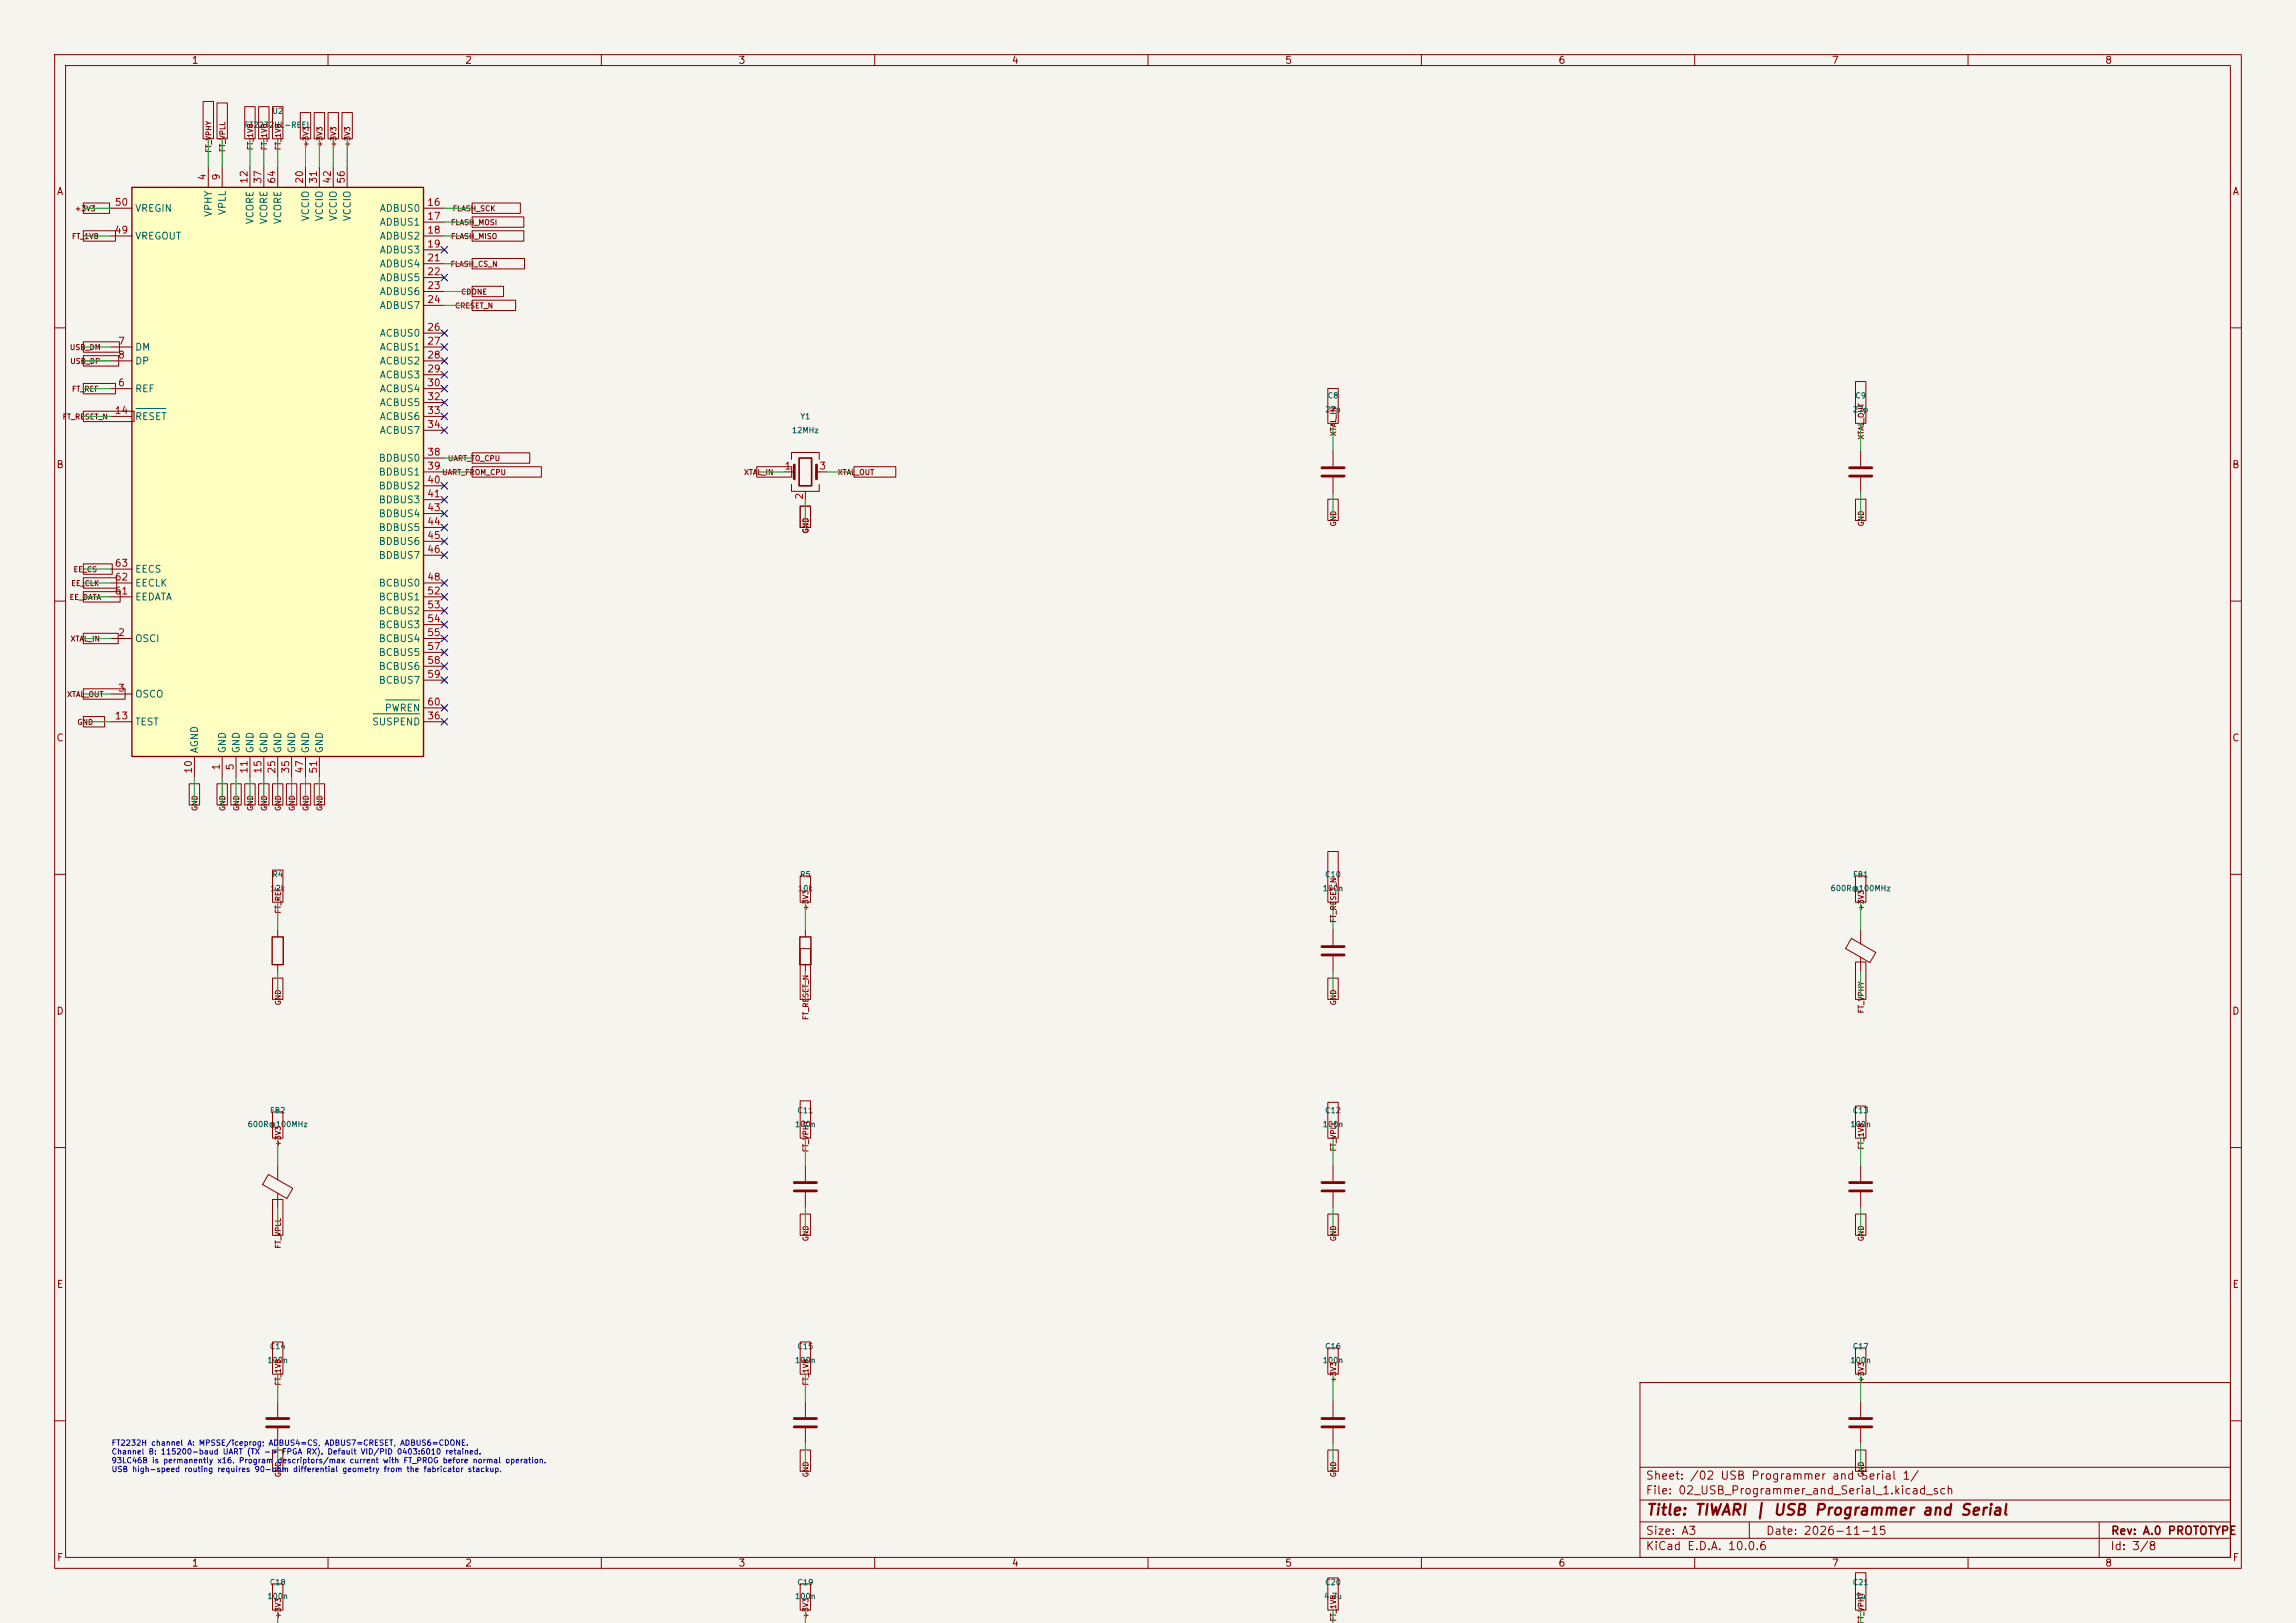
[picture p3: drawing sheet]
<svg xmlns="http://www.w3.org/2000/svg" width="420mm" height="297mm" viewBox="0 0 420 297" stroke-linecap="round" stroke-linejoin="round" font-family="sans-serif">
<defs><g id="words">
<text font-size="2" fill="#840000" x="301" y="277.8">Title: TIWARI | USB Programmer and Serial</text>
<g font-size="1.5" fill="#840000">
<text x="300.9" y="273.8">File: 02_USB_Programmer_and_Serial_1.kicad_sch</text>
<text x="300.9" y="271.1">Sheet: /02 USB Programmer and Serial 1/</text>
<text x="300.9" y="281.2">Size: A3</text>
<text x="322.9" y="281.2">Date: 2026-11-15</text>
<text x="386" y="281.2">Rev: A.0 PROTOTYPE</text>
<text x="300.9" y="284">KiCad E.D.A. 10.0.6</text>
<text x="385.9" y="284">Id: 3/8</text>
</g>
<g font-size="1.3" fill="#840000">
<text x="35" y="12">1</text>
<text x="85" y="12">2</text>
<text x="135" y="12">3</text>
<text x="185" y="12">4</text>
<text x="235" y="12">5</text>
<text x="285" y="12">6</text>
<text x="335" y="12">7</text>
<text x="385" y="12">8</text>
<text x="10.3" y="36">A</text>
<text x="408.3" y="36">A</text>
<text x="10.2" y="86">B</text>
<text x="408.2" y="86">B</text>
<text x="10.2" y="136">C</text>
<text x="408.2" y="136">C</text>
<text x="10.2" y="186">D</text>
<text x="408.2" y="186">D</text>
<text x="10.3" y="236">E</text>
<text x="408.3" y="236">E</text>
<text x="10.3" y="286">F</text>
<text x="35" y="287">1</text>
<text x="85" y="287">2</text>
<text x="135" y="287">3</text>
<text x="185" y="287">4</text>
<text x="235" y="287">5</text>
<text x="285" y="287">6</text>
<text x="335" y="287">7</text>
<text x="385" y="287">8</text>
<text x="408.3" y="286">F</text>
</g>
<g font-size="1.3" fill="#a90000">
<text x="38" y="33.1" transform="rotate(-90 38 33.1)">4</text>
<text x="40.5" y="33.1" transform="rotate(-90 40.5 33.1)">9</text>
<text x="45.6" y="33.7" transform="rotate(-90 45.6 33.7)">12</text>
<text x="48.1" y="33.7" transform="rotate(-90 48.1 33.7)">37</text>
<text x="50.7" y="33.7" transform="rotate(-90 50.7 33.7)">64</text>
<text x="55.7" y="33.7" transform="rotate(-90 55.7 33.7)">20</text>
<text x="58.3" y="33.7" transform="rotate(-90 58.3 33.7)">31</text>
<text x="60.8" y="33.7" transform="rotate(-90 60.8 33.7)">42</text>
<text x="63.4" y="33.7" transform="rotate(-90 63.4 33.7)">56</text>
<text x="20.9" y="38">50</text>
<text x="78" y="38">16</text>
<text x="78" y="40.5">17</text>
<text x="20.9" y="43">49</text>
<text x="78" y="43">18</text>
<text x="78" y="45.6">19</text>
<text x="78" y="48.1">21</text>
<text x="78" y="50.7">22</text>
<text x="78" y="53.2">23</text>
<text x="78" y="55.7">24</text>
<text x="21.5" y="63.4">7</text>
<text x="21.5" y="65.9">8</text>
<text x="78" y="60.8">26</text>
<text x="78" y="63.4">27</text>
<text x="78" y="65.9">28</text>
<text x="21.5" y="71">6</text>
<text x="78" y="68.4">29</text>
<text x="78" y="71">30</text>
<text x="20.9" y="76.1">14</text>
<text x="78" y="73.5">32</text>
<text x="78" y="76.1">33</text>
<text x="78" y="78.6">34</text>
<text x="78" y="83.7">38</text>
<text x="78" y="86.2">39</text>
<text x="78" y="88.8">40</text>
<text x="143.4" y="86.2">1</text>
<text x="149.8" y="86.2">3</text>
<text x="78" y="91.3">41</text>
<text x="78" y="93.8">43</text>
<text x="147.2" y="91.5" transform="rotate(-90 147.2 91.5)">2</text>
<text x="78" y="96.4">44</text>
<text x="78" y="98.9">45</text>
<text x="78" y="101.5">46</text>
<text x="20.9" y="106.5">62</text>
<text x="20.9" y="104">63</text>
<text x="78" y="106.5">48</text>
<text x="20.9" y="109.1">61</text>
<text x="78" y="109.1">52</text>
<text x="78" y="111.6">53</text>
<text x="21.5" y="116.7">2</text>
<text x="78" y="114.2">54</text>
<text x="78" y="116.7">55</text>
<text x="78" y="119.2">57</text>
<text x="78" y="121.8">58</text>
<text x="78" y="124.3">59</text>
<text x="20.9" y="131.9">13</text>
<text x="21.5" y="126.9">3</text>
<text x="78" y="131.9">36</text>
<text x="78" y="129.4">60</text>
<text x="35.4" y="141.7" transform="rotate(-90 35.4 141.7)">10</text>
<text x="40.5" y="141.1" transform="rotate(-90 40.5 141.1)">1</text>
<text x="43" y="141.1" transform="rotate(-90 43 141.1)">5</text>
<text x="45.6" y="141.7" transform="rotate(-90 45.6 141.7)">11</text>
<text x="48.1" y="141.7" transform="rotate(-90 48.1 141.7)">15</text>
<text x="50.7" y="141.7" transform="rotate(-90 50.7 141.7)">25</text>
<text x="53.2" y="141.7" transform="rotate(-90 53.2 141.7)">35</text>
<text x="55.7" y="141.7" transform="rotate(-90 55.7 141.7)">47</text>
<text x="58.3" y="141.7" transform="rotate(-90 58.3 141.7)">51</text>
</g>
<g font-size="1.3" fill="#006464">
<text x="24.6" y="39.1">VREGIN</text>
<text x="39.1" y="39.8" transform="rotate(-90 39.1 39.8)">VPHY</text>
<text x="41.6" y="39.4" transform="rotate(-90 41.6 39.4)">VPLL</text>
<text x="46.7" y="41.1" transform="rotate(-90 46.7 41.1)">VCORE</text>
<text x="49.2" y="41.1" transform="rotate(-90 49.2 41.1)">VCORE</text>
<text x="51.8" y="41.1" transform="rotate(-90 51.8 41.1)">VCORE</text>
<text x="56.8" y="40.6" transform="rotate(-90 56.8 40.6)">VCCIO</text>
<text x="59.4" y="40.6" transform="rotate(-90 59.4 40.6)">VCCIO</text>
<text x="61.9" y="40.6" transform="rotate(-90 61.9 40.6)">VCCIO</text>
<text x="64.5" y="40.6" transform="rotate(-90 64.5 40.6)">VCCIO</text>
<text x="69.4" y="39.1">ADBUS0</text>
<text x="69.4" y="41.6">ADBUS1</text>
<text x="24.6" y="44.1">VREGOUT</text>
<text x="69.4" y="44.1">ADBUS2</text>
<text x="69.4" y="46.7">ADBUS3</text>
<text x="69.4" y="49.2">ADBUS4</text>
<text x="69.4" y="51.8">ADBUS5</text>
<text x="69.4" y="54.3">ADBUS6</text>
<text x="69.4" y="56.8">ADBUS7</text>
<text x="24.6" y="64.5">DM</text>
<text x="69.4" y="61.9">ACBUS0</text>
<text x="69.4" y="64.5">ACBUS1</text>
<text x="24.6" y="67">DP</text>
<text x="69.4" y="67">ACBUS2</text>
<text x="69.4" y="69.5">ACBUS3</text>
<text x="24.6" y="72.1">REF</text>
<text x="24.6" y="77.2">RESET</text>
<text x="69.4" y="72.1">ACBUS4</text>
<text x="69.4" y="74.6">ACBUS5</text>
<text x="69.4" y="77.2">ACBUS6</text>
<text x="69.4" y="79.7">ACBUS7</text>
<text x="69.2" y="84.8">BDBUS0</text>
<text x="69.2" y="87.3">BDBUS1</text>
<text x="69.2" y="89.9">BDBUS2</text>
<text x="69.2" y="92.4">BDBUS3</text>
<text x="69.2" y="94.9">BDBUS4</text>
<text x="69.2" y="97.5">BDBUS5</text>
<text x="69.2" y="100">BDBUS6</text>
<text x="24.6" y="107.6">EECLK</text>
<text x="24.6" y="105.1">EECS</text>
<text x="69.2" y="102.6">BDBUS7</text>
<text x="69.2" y="107.6">BCBUS0</text>
<text x="24.6" y="110.2">EEDATA</text>
<text x="69.2" y="110.2">BCBUS1</text>
<text x="69.2" y="112.7">BCBUS2</text>
<text x="24.6" y="117.8">OSCI</text>
<text x="69.2" y="115.3">BCBUS3</text>
<text x="69.2" y="117.8">BCBUS4</text>
<text x="69.2" y="120.3">BCBUS5</text>
<text x="69.2" y="122.9">BCBUS6</text>
<text x="69.2" y="125.4">BCBUS7</text>
<text x="24.6" y="128">OSCO</text>
<text x="70.3" y="130.5">PWREN</text>
<text x="24.6" y="133">TEST</text>
<text x="36.5" y="137.9" transform="rotate(-90 36.5 137.9)">AGND</text>
<text x="41.6" y="137.9" transform="rotate(-90 41.6 137.9)">GND</text>
<text x="44.1" y="137.9" transform="rotate(-90 44.1 137.9)">GND</text>
<text x="46.7" y="137.9" transform="rotate(-90 46.7 137.9)">GND</text>
<text x="49.2" y="137.9" transform="rotate(-90 49.2 137.9)">GND</text>
<text x="51.8" y="137.9" transform="rotate(-90 51.8 137.9)">GND</text>
<text x="54.3" y="137.9" transform="rotate(-90 54.3 137.9)">GND</text>
<text x="56.8" y="137.9" transform="rotate(-90 56.8 137.9)">GND</text>
<text x="59.4" y="137.9" transform="rotate(-90 59.4 137.9)">GND</text>
<text x="68" y="133">SUSPEND</text>
</g>
<g font-size="1" fill="#006464">
<text x="44.6" y="23.6">FT2232HL-REEL</text>
<text x="49.7" y="21.1">U2</text>
<text x="146.3" y="77">Y1</text>
<text x="242.3" y="75.7">27p</text>
<text x="242.8" y="73.1">C8</text>
<text x="338.9" y="75.7">27p</text>
<text x="339.3" y="73.1">C9</text>
<text x="144.8" y="79.5">12MHz</text>
<text x="49.7" y="160.8">R4</text>
<text x="146.2" y="160.8">R5</text>
<text x="242.3" y="160.8">C10</text>
<text x="338.9" y="160.8">FB1</text>
<text x="49.3" y="163.3">12k</text>
<text x="145.9" y="163.3">10k</text>
<text x="241.9" y="163.3">100n</text>
<text x="334.8" y="163.3">600R@100MHz</text>
<text x="49.3" y="204">FB2</text>
<text x="145.8" y="204">C11</text>
<text x="242.3" y="204">C12</text>
<text x="338.8" y="204">C13</text>
<text x="45.2" y="206.5">600R@100MHz</text>
<text x="145.3" y="206.5">100n</text>
<text x="241.9" y="206.5">100n</text>
<text x="338.4" y="206.5">100n</text>
<text x="48.8" y="249.7">100n</text>
<text x="49.2" y="247.1">C14</text>
<text x="145.3" y="249.7">100n</text>
<text x="145.8" y="247.1">C15</text>
<text x="241.9" y="249.7">100n</text>
<text x="242.3" y="247.1">C16</text>
<text x="338.4" y="249.7">100n</text>
<text x="338.8" y="247.1">C17</text>
<text x="48.8" y="292.9">100n</text>
<text x="49.2" y="290.3">C18</text>
<text x="145.3" y="292.9">100n</text>
<text x="145.8" y="290.3">C19</text>
<text x="242.1" y="292.9">4.7u</text>
<text x="242.3" y="290.3">C20</text>
<text x="338.8" y="290.3">C21</text>
<text x="339.3" y="292.9">1u</text>
</g>
<g font-size="1" fill="#840000">
<text x="38.9" y="28.1" transform="rotate(-90 38.9 28.1)">FT_VPHY</text>
<text x="41.4" y="27.9" transform="rotate(-90 41.4 27.9)">FT_VPLL</text>
<text x="46.5" y="27.6" transform="rotate(-90 46.5 27.6)">FT_1V8</text>
<text x="49" y="27.6" transform="rotate(-90 49 27.6)">FT_1V8</text>
<text x="51.6" y="27.6" transform="rotate(-90 51.6 27.6)">FT_1V8</text>
<text x="56.7" y="27" transform="rotate(-90 56.7 27)">+3V3</text>
<text x="59.2" y="27" transform="rotate(-90 59.2 27)">+3V3</text>
<text x="61.7" y="27" transform="rotate(-90 61.7 27)">+3V3</text>
<text x="64.3" y="27" transform="rotate(-90 64.3 27)">+3V3</text>
<text x="13.6" y="38.9">+3V3</text>
<text x="82.4" y="41.4">FLASH_MOSI</text>
<text x="82.7" y="38.9">FLASH_SCK</text>
<text x="13.1" y="44">FT_1V8</text>
<text x="82.4" y="44">FLASH_MISO</text>
<text x="82.3" y="49">FLASH_CS_N</text>
<text x="83.1" y="56.7">CRESET_N</text>
<text x="84.2" y="54.1">CDONE</text>
<text x="12.7" y="64.3">USB_DM</text>
<text x="12.8" y="66.8">USB_DP</text>
<text x="13.1" y="71.9">FT_REF</text>
<text x="11.4" y="77">FT_RESET_N</text>
<text x="244.6" y="79.9" transform="rotate(-90 244.6 79.9)">XTAL_IN</text>
<text x="341.1" y="80.5" transform="rotate(-90 341.1 80.5)">XTAL_OUT</text>
<text x="80.8" y="87.1">UART_FROM_CPU</text>
<text x="81.8" y="84.6">UART_TO_CPU</text>
<text x="136" y="87.1">XTAL_IN</text>
<text x="153.1" y="87.1">XTAL_OUT</text>
<text x="148.1" y="97.7" transform="rotate(-90 148.1 97.7)">GND</text>
<text x="244.6" y="96.4" transform="rotate(-90 244.6 96.4)">GND</text>
<text x="341.1" y="96.4" transform="rotate(-90 341.1 96.4)">GND</text>
<text x="12.9" y="107.5">EE_CLK</text>
<text x="13.4" y="104.9">EE_CS</text>
<text x="12.6" y="110">EE_DATA</text>
<text x="12.8" y="117.6">XTAL_IN</text>
<text x="12.2" y="127.8">XTAL_OUT</text>
<text x="14.1" y="132.9">GND</text>
<text x="36.3" y="148.5" transform="rotate(-90 36.3 148.5)">GND</text>
<text x="41.4" y="148.5" transform="rotate(-90 41.4 148.5)">GND</text>
<text x="44" y="148.5" transform="rotate(-90 44 148.5)">GND</text>
<text x="46.5" y="148.5" transform="rotate(-90 46.5 148.5)">GND</text>
<text x="49" y="148.5" transform="rotate(-90 49 148.5)">GND</text>
<text x="51.6" y="148.5" transform="rotate(-90 51.6 148.5)">GND</text>
<text x="54.1" y="148.5" transform="rotate(-90 54.1 148.5)">GND</text>
<text x="56.7" y="148.5" transform="rotate(-90 56.7 148.5)">GND</text>
<text x="59.2" y="148.5" transform="rotate(-90 59.2 148.5)">GND</text>
<text x="51.6" y="167.3" transform="rotate(-90 51.6 167.3)">FT_REF</text>
<text x="148.1" y="166.7" transform="rotate(-90 148.1 166.7)">+3V3</text>
<text x="341.1" y="166.7" transform="rotate(-90 341.1 166.7)">+3V3</text>
<text x="244.6" y="169" transform="rotate(-90 244.6 169)">FT_RESET_N</text>
<text x="51.6" y="184.1" transform="rotate(-90 51.6 184.1)">GND</text>
<text x="244.6" y="184.1" transform="rotate(-90 244.6 184.1)">GND</text>
<text x="341.1" y="185.5" transform="rotate(-90 341.1 185.5)">FT_VPHY</text>
<text x="148.1" y="186.8" transform="rotate(-90 148.1 186.8)">FT_RESET_N</text>
<text x="51.6" y="209.9" transform="rotate(-90 51.6 209.9)">+3V3</text>
<text x="148.1" y="210.9" transform="rotate(-90 148.1 210.9)">FT_VPHY</text>
<text x="244.6" y="210.8" transform="rotate(-90 244.6 210.8)">FT_VPLL</text>
<text x="341.1" y="210.5" transform="rotate(-90 341.1 210.5)">FT_1V8</text>
<text x="148.1" y="227.2" transform="rotate(-90 148.1 227.2)">GND</text>
<text x="244.6" y="227.2" transform="rotate(-90 244.6 227.2)">GND</text>
<text x="341.1" y="227.2" transform="rotate(-90 341.1 227.2)">GND</text>
<text x="51.6" y="228.6" transform="rotate(-90 51.6 228.6)">FT_VPLL</text>
<text x="51.6" y="253.6" transform="rotate(-90 51.6 253.6)">FT_1V8</text>
<text x="148.1" y="253.6" transform="rotate(-90 148.1 253.6)">FT_1V8</text>
<text x="244.6" y="253.1" transform="rotate(-90 244.6 253.1)">+3V3</text>
<text x="341.1" y="253.1" transform="rotate(-90 341.1 253.1)">+3V3</text>
<text x="51.6" y="270.4" transform="rotate(-90 51.6 270.4)">GND</text>
<text x="148.1" y="270.4" transform="rotate(-90 148.1 270.4)">GND</text>
<text x="244.6" y="270.4" transform="rotate(-90 244.6 270.4)">GND</text>
<text x="341.1" y="270.4" transform="rotate(-90 341.1 270.4)">GND</text>
<text x="51.6" y="296.3" transform="rotate(-90 51.6 296.3)">+3V3</text>
<text x="148.1" y="296.3" transform="rotate(-90 148.1 296.3)">+3V3</text>
<text x="244.6" y="296.8" transform="rotate(-90 244.6 296.8)">FT_1V8</text>
<text x="341.1" y="297.3" transform="rotate(-90 341.1 297.3)">FT_VPHY</text>
</g>
<g font-size="1" fill="#0000c2">
<text x="20.3" y="264.8">FT2232H channel A: MPSSE/iceprog; ADBUS4=CS, ADBUS7=CRESET, ADBUS6=CDONE.</text>
<text x="20.3" y="266.4">Channel B: 115200-baud UART (TX -&gt;</text>
<text x="20.3" y="268">93LC46B is permanently x16. Program</text>
<text x="20.3" y="269.6">USB high-speed routing requires 90-ohm differential geometry from the fabricator stackup.</text>
<text x="50.7" y="268">descriptors/max current with FT_PROG before normal operation.</text>
<text x="51.5" y="266.4">FPGA RX). Default VID/PID 0403:6010 retained.</text>
</g>
</g></defs>
<path d="M0 0h420v297h-420z" fill="#f5f4ef" stroke="#f5f4ef" stroke-width=".18"/>
<g fill="none" stroke="#840000" stroke-width=".18">
<path d="M10 10h400v277h-400zM12 12h396v273h-396zM60 10v2M110 10v2M160 10v2M210 10v2M260 10v2M310 10v2M360 10v2M10 60h2M408 60h2M143.5 86.4h1.8"/>
<path d="M144.8 84.1v-1.3h5.1v1.3M144.8 88.6v1.3h5.1v-1.3M147.3 89.9v1.5M149.4 86.4h1.7M243.8 82.6v2.7M243.8 87.4v2.8M10 110h2M408 110h2M10 160h2M408 160h2M10 210h2M408 210h2"/>
<path d="M300 253h108v32h-108zM10 260h2M300 278.5h108M300 274.5h108M300 268.5h108M320 278.5v3M384 278.5v6.5M408 260h2M60 285v2M110 285v2M160 285v2M210 285v2"/>
<path d="M260 285v2M300 281.5h108M310 285v2M360 285v2"/>
</g>
<path d="M145.3 85.1v2.5M149.4 85.1v2.5M241.8 85.6h4.1M241.8 87.1h4.1" fill="none" stroke="#840000" stroke-width=".51"/>
<path d="M146.2 83.8h2.3v5.1h-2.3z" fill="none" stroke="#840000" stroke-width=".3"/>
<path d="M24.1 34.3h53.4v104.1h-53.4z" fill="#ffffc2"/>
<path d="M24.1 34.3h53.4v104.1h-53.4zM49.8 171.5h2v5h-2zM146.3 171.5h2v5h-2z" fill="none" stroke="#840000" stroke-width=".25"/>
<g fill="none" stroke="#840000" stroke-width=".18">
<path d="M37.1 18.6h2v6.8h-2zM39.7 18.8h1.9v6.6h-1.9zM44.8 19.5h1.9v5.9h-1.9zM47.3 19.5h1.9v5.9h-1.9zM49.8 19.5h2v5.9h-2zM15.2 37.1h4.8v2h-4.8zM20.3 38.1h3.8M38.1 30.5v3.8M40.6 30.5v3.8M45.7 30.5v3.8M48.3 30.5v3.8M50.8 30.5v3.8"/>
<path d="M54.9 20.6h1.9v4.8h-1.9zM55.9 30.5v3.8M57.5 20.6h1.9v4.8h-1.9zM58.4 30.5v3.8M60 20.6h1.9v4.8h-1.9zM61 30.5v3.8M62.5 20.6h2v4.8h-2zM63.5 30.5v3.8M77.5 38.1h3.8M86.4 37.1h8.8v2h-8.8zM86.4 39.7h9.4v1.9h-9.4zM15.2 42.2h5.9v1.9h-5.9z"/>
<path d="M20.3 43.2h3.8M77.5 40.6h3.8M77.5 43.2h3.8M77.5 45.7h3.8M77.5 48.3h3.8M77.5 50.8h3.8M77.5 53.3h3.8M77.5 55.9h3.8M86.4 52.4h5.7v1.9h-5.7zM86.4 42.2h9.4v1.9h-9.4zM86.4 47.3h9.6v1.9h-9.6zM86.4 54.9h7.9v1.9h-7.9z"/>
<path d="M15.2 75.2h9.3v2h-9.3zM15.2 65.1h6.5v1.9h-6.5zM15.2 70.2h5.9v1.9h-5.9zM15.2 62.5h6.6v2h-6.6zM20.3 71.1h3.8M20.3 63.5h3.8M20.3 66h3.8M20.3 76.2h3.8M77.5 71.1h3.8M77.5 63.5h3.8M77.5 66h3.8M77.5 76.2h3.8"/>
<path d="M77.5 61h3.8M77.5 68.6h3.8M77.5 73.7h3.8M77.5 78.7h3.8M242.9 71.1h1.9v6.4h-1.9zM339.4 69.8h1.9v7.7h-1.9zM77.5 83.8h3.8M77.5 86.4h3.8M77.5 88.9h3.8M77.5 91.4h3.8M77.5 94h3.8M77.5 96.5h3.8"/>
<path d="M77.5 99.1h3.8M86.4 85.4h12.6v1.9h-12.6zM86.4 82.9h10.5v1.9h-10.5zM138.4 85.4h6.4v1.9h-6.4zM146.4 92.6h1.9v3.9h-1.9zM156.2 85.4h7.7v1.9h-7.7zM242.9 91.4h1.9v3.9h-1.9zM339.4 91.4h1.9v3.9h-1.9zM340.4 82.6v2.7M340.4 87.4v2.8M15.2 103.2h5.3v1.9h-5.3zM15.2 105.7h6.1v1.9h-6.1z"/>
<path d="M15.2 108.3h6.8v1.9h-6.8zM15.2 115.9h6.4v1.9h-6.4zM20.3 116.8h3.8M20.3 106.7h3.8M20.3 109.2h3.8M20.3 104.1h3.8M77.5 116.8h3.8M77.5 101.6h3.8M77.5 106.7h3.8M77.5 109.2h3.8M77.5 111.8h3.8M77.5 114.3h3.8"/>
<path d="M77.5 119.4h3.8M15.2 131.1h3.9v1.9h-3.9zM15.2 126h7.7v2h-7.7zM20.3 127h3.8M20.3 132.1h3.8M35.6 138.4v3.8M40.6 138.4v3.8M43.2 138.4v3.8M45.7 138.4v3.8M48.3 138.4v3.8M50.8 138.4v3.8M53.3 138.4v3.8"/>
<path d="M55.9 138.4v3.8M58.4 138.4v3.8M77.5 132.1h3.8M77.5 121.9h3.8M77.5 124.5h3.8M77.5 129.5h3.8M34.6 143.4h1.9v3.9h-1.9zM39.7 143.4h1.9v3.9h-1.9zM42.2 143.4h1.9v3.9h-1.9zM44.8 143.4h1.9v3.9h-1.9zM47.3 143.4h1.9v3.9h-1.9zM49.8 159.2h2v5.9h-2z"/>
<path d="M49.8 143.4h2v3.9h-2zM52.4 143.4h1.9v3.9h-1.9zM54.9 143.4h1.9v3.9h-1.9zM57.5 143.4h1.9v3.9h-1.9zM242.9 155.8h1.9v9.3h-1.9zM49.8 179h2v3.9h-2zM50.8 170.2v1.3M50.8 176.5v1.3M146.4 160.3h1.9v4.8h-1.9zM146.4 173.6h1.9v9.3h-1.9zM147.3 170.2v1.3M147.3 176.5v1.3"/>
<path d="M242.9 179h1.9v3.9h-1.9zM243.8 170.2v2.8M243.8 175v2.8M338.7 171.7l4.4 2.6-1.1 1.8-4.4-2.5zM339.4 176h1.9v6.9h-1.9zM339.4 160.3h1.9v4.8h-1.9zM340.4 170.2v2.5M340.4 175.2v2.6M49.1 214.9l4.5 2.6-1.1 1.8-4.5-2.5zM49.8 219.5h2v6.6h-2zM49.8 203.5h2v4.8h-2zM50.8 213.4v2.5"/>
<path d="M50.8 218.4v2.6M146.4 201.4h1.9v6.9h-1.9zM147.3 213.4v2.8M147.3 218.2v2.8M242.9 201.7h1.9v6.6h-1.9zM243.8 213.4v2.8M243.8 218.2v2.8M339.4 202.4h1.9v5.9h-1.9zM340.4 213.4v2.8M340.4 218.2v2.8M146.4 222.2h1.9v3.9h-1.9zM242.9 222.2h1.9v3.9h-1.9z"/>
<path d="M339.4 222.2h1.9v3.9h-1.9zM49.8 245.6h2v5.9h-2zM50.8 256.5v2.8M146.4 245.6h1.9v5.9h-1.9zM147.3 256.5v2.8M242.9 246.7h1.9v4.8h-1.9zM243.8 256.5v2.8M339.4 246.7h1.9v4.8h-1.9zM340.4 256.5v2.8M49.8 265.3h2v3.9h-2zM50.8 261.4v2.8M146.4 265.3h1.9v3.9h-1.9z"/>
<path d="M147.3 261.4v2.8M242.9 265.3h1.9v3.9h-1.9zM243.8 261.4v2.8M339.4 265.3h1.9v3.9h-1.9zM340.4 261.4v2.8M49.8 289.8h2v4.8h-2zM146.4 289.8h1.9v4.8h-1.9zM242.9 288.8h1.9v5.8h-1.9zM339.4 287.8h1.9v6.8h-1.9z"/>
</g>
<path d="M24.9 74.8h5.5M68.2 130.6h8.5M70.5 128.1h6.2" fill="none" stroke="#006464" stroke-width=".18"/>
<g fill="none" stroke="#840000" stroke-width=".51">
<path d="M338.3 85.6h4.1M338.3 87.1h4.1M241.8 173.2h4.1M241.8 174.8h4.1M145.3 216.4h4.1M145.3 217.9h4.1M241.8 216.4h4.1M241.8 217.9h4.1M338.3 216.4h4.1M338.3 217.9h4.1M48.8 259.6h4M145.3 259.6h4.1"/>
<path d="M241.8 259.6h4.1M338.3 259.6h4.1M48.8 261.1h4M145.3 261.1h4.1M241.8 261.1h4.1M338.3 261.1h4.1"/>
</g>
<g fill="none" stroke="#009600" stroke-width=".18">
<path d="M15.2 38.1h5.1M38.1 25.4v5.1M40.6 25.4v5.1M45.7 25.4v5.1M48.3 25.4v5.1M50.8 25.4v5.1M55.9 25.4v5.1M58.4 25.4v5.1M61 25.4v5.1M63.5 25.4v5.1M81.3 38.1h5.1M15.2 43.2h5.1"/>
<path d="M81.3 43.2h5.1M81.3 48.3h5.1M81.3 55.9h5.1M81.3 53.3h5.1M81.3 40.6h5.1M15.2 63.5h5.1M15.2 76.2h5.1M15.2 66h5.1M15.2 71.1h5.1M243.8 77.5v5.1M340.4 77.5v5.1M81.3 86.4h5.1"/>
<path d="M81.3 83.8h5.1M138.4 86.4h5.1M147.3 91.4v5.1M151.1 86.4h5.1M243.8 90.2v5.1M340.4 90.2v5.1M15.2 104.1h5.1M15.2 106.7h5.1M15.2 116.8h5.1M15.2 109.2h5.1M15.2 127h5.1M15.2 132.1h5.1"/>
<path d="M35.6 142.2v5.1M40.6 142.2v5.1M43.2 142.2v5.1M45.7 142.2v5.1M48.3 142.2v5.1M50.8 142.2v5.1M53.3 142.2v5.1M55.9 142.2v5.1M58.4 142.2v5.1M50.8 165.1v5.1M50.8 177.8v5.1M147.3 165.1v5.1"/>
<path d="M147.3 177.8v5.1M243.8 165.1v5.1M243.8 177.8v5.1M340.4 165.1v5.1M340.4 177.8v5.1M50.8 208.3v5.1M147.3 208.3v5.1M243.8 208.3v5.1M340.4 208.3v5.1M50.8 221v5.1M147.3 221v5.1M243.8 221v5.1"/>
<path d="M340.4 221v5.1M50.8 251.5v5M147.3 251.5v5M243.8 251.5v5M340.4 251.5v5M50.8 264.2v5M147.3 264.2v5M243.8 264.2v5M340.4 264.2v5M50.8 294.6v2.5M147.3 294.6v2.5M243.8 294.6v2.5"/>
<path d="M340.4 294.6v2.5"/>
</g>
<g fill="none" stroke="#000084" stroke-width=".18">
<path d="M80.7 45.1l1.2 1.2M80.7 50.2l1.2 1.2M81.9 45.1l-1.2 1.2M81.9 50.2l-1.2 1.2M80.7 70.5l1.2 1.2M80.7 73.1l1.2 1.2M80.7 68l1.2 1.2M80.7 65.4l1.2 1.2M80.7 62.9l1.2 1.2M80.7 60.4l1.2 1.2M80.7 75.6l1.2 1.2M80.7 78.1l1.2 1.2"/>
<path d="M81.9 70.5l-1.2 1.2M81.9 73.1l-1.2 1.2M81.9 68l-1.2 1.2M81.9 65.4l-1.2 1.2M81.9 62.9l-1.2 1.2M81.9 60.4l-1.2 1.2M81.9 75.6l-1.2 1.2M81.9 78.1l-1.2 1.2M80.7 98.5l1.2 1.2M80.7 95.9l1.2 1.2M80.7 93.4l1.2 1.2M80.7 90.8l1.2 1.2"/>
<path d="M80.7 88.3l1.2 1.2M81.9 98.5l-1.2 1.2M81.9 95.9l-1.2 1.2M81.9 93.4l-1.2 1.2M81.9 90.8l-1.2 1.2M81.9 88.3l-1.2 1.2M80.7 108.6l1.2 1.2M80.7 118.8l1.2 1.2M80.7 116.2l1.2 1.2M80.7 113.7l1.2 1.2M80.7 111.2l1.2 1.2M80.7 106.1l1.2 1.2"/>
<path d="M80.7 101l1.2 1.2M81.9 108.6l-1.2 1.2M81.9 118.8l-1.2 1.2M81.9 116.2l-1.2 1.2M81.9 113.7l-1.2 1.2M81.9 111.2l-1.2 1.2M81.9 106.1l-1.2 1.2M81.9 101l-1.2 1.2M80.7 128.9l1.2 1.2M80.7 123.9l1.2 1.2M80.7 121.3l1.2 1.2M80.7 131.5l1.2 1.2"/>
<path d="M81.9 128.9l-1.2 1.2M81.9 123.9l-1.2 1.2M81.9 121.3l-1.2 1.2M81.9 131.5l-1.2 1.2"/>
</g>
<use href="#words"/>
</svg>
